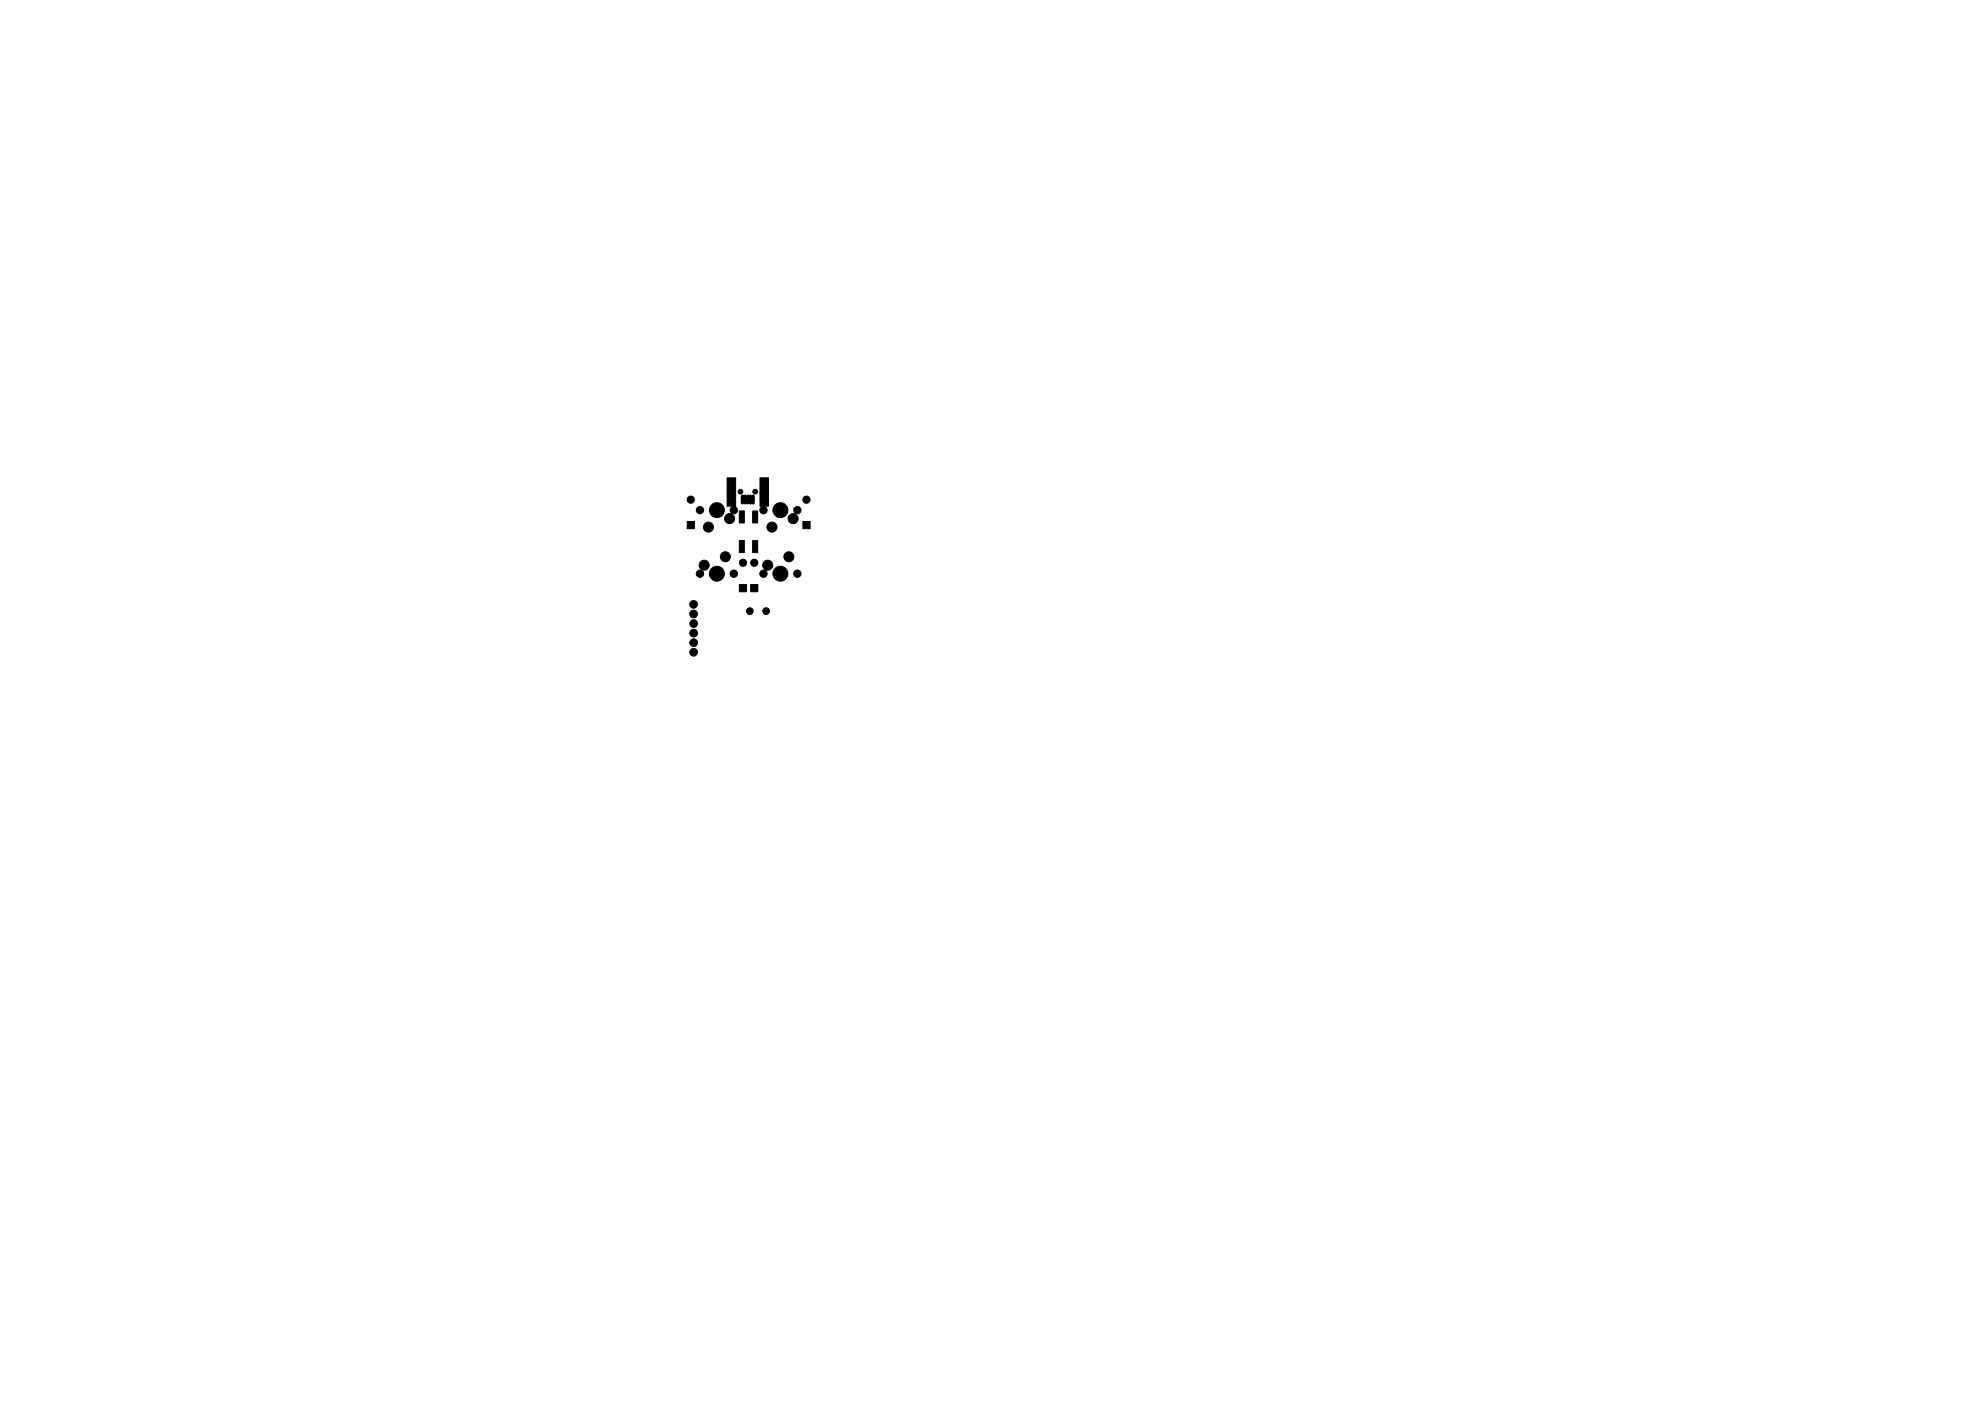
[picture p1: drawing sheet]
<svg xmlns="http://www.w3.org/2000/svg" width="594mm" height="420mm" viewBox="0 0 594 420" stroke-linecap="round" stroke-linejoin="round" font-family="sans-serif">
<g fill="#000" stroke="#000" stroke-width=".3">
<path d="M206.1 156.4h2.1v2.2h-2.1zM218.1 143.3h2.5v4.5h-2.5zM218.1 147.8h2.5v4h-2.5zM221.7 153.2h1.5v3.6h-1.5zM225.7 153.2h1.5v3.6h-1.5zM227.9 143.3h2.6v4.5h-2.6zM227.9 147.8h2.6v4h-2.6zM240.8 156.4h2.1v2.2h-2.1zM221.7 175.3h2.2v2.2h-2.2zM221.7 162.1h1.5v3.6h-1.5zM225.1 175.3h2.2v2.2h-2.2zM225.7 162.1h1.5v3.6h-1.5z"/>
<circle cx="207.2" cy="149.9" r="1.08"/>
<circle cx="209.9" cy="153" r="1.1"/>
<circle cx="212.4" cy="158.1" r="1.5"/>
<circle cx="215" cy="153" r="2.24"/>
<circle cx="218.8" cy="155.5" r="1.5"/>
<circle cx="220.1" cy="153" r="1.1"/>
<circle cx="222.1" cy="147.5" r=".7"/>
<circle cx="226.5" cy="147.5" r=".7"/>
<circle cx="229" cy="153" r="1.1"/>
<circle cx="231.5" cy="158.1" r="1.5"/>
<circle cx="234" cy="153" r="2.24"/>
<circle cx="237.8" cy="155.5" r="1.5"/>
<circle cx="239.1" cy="153" r="1.1"/>
<circle cx="241.9" cy="149.9" r="1.08"/>
<circle cx="209.9" cy="172.1" r="1.1"/>
<circle cx="211.2" cy="169.5" r="1.5"/>
<circle cx="215" cy="172.1" r="2.24"/>
<circle cx="217.5" cy="167" r="1.5"/>
<circle cx="220.1" cy="172.1" r="1.1"/>
<circle cx="222.8" cy="168.8" r="1.08"/>
<circle cx="226.2" cy="168.8" r="1.08"/>
<circle cx="229" cy="172.1" r="1.1"/>
<circle cx="230.2" cy="169.5" r="1.5"/>
<circle cx="234" cy="172.1" r="2.24"/>
<circle cx="236.6" cy="167" r="1.5"/>
<circle cx="239.1" cy="172.1" r="1.1"/>
<circle cx="208" cy="181.3" r="1.15"/>
<circle cx="208" cy="184.1" r="1.15"/>
<circle cx="208" cy="187" r="1.15"/>
<circle cx="208" cy="192.7" r="1.15"/>
<circle cx="208" cy="189.9" r="1.15"/>
<circle cx="208" cy="195.6" r="1.15"/>
<circle cx="224.9" cy="183.3" r="1"/>
<circle cx="229.7" cy="183.3" r="1"/>
</g>
<path d="M222.7 148.8v2M223.5 148.8v2M224.3 148.8v2M225.1 148.8v2M225.9 148.8v2" fill="none" stroke="#000" stroke-width="1"/>
</svg>
